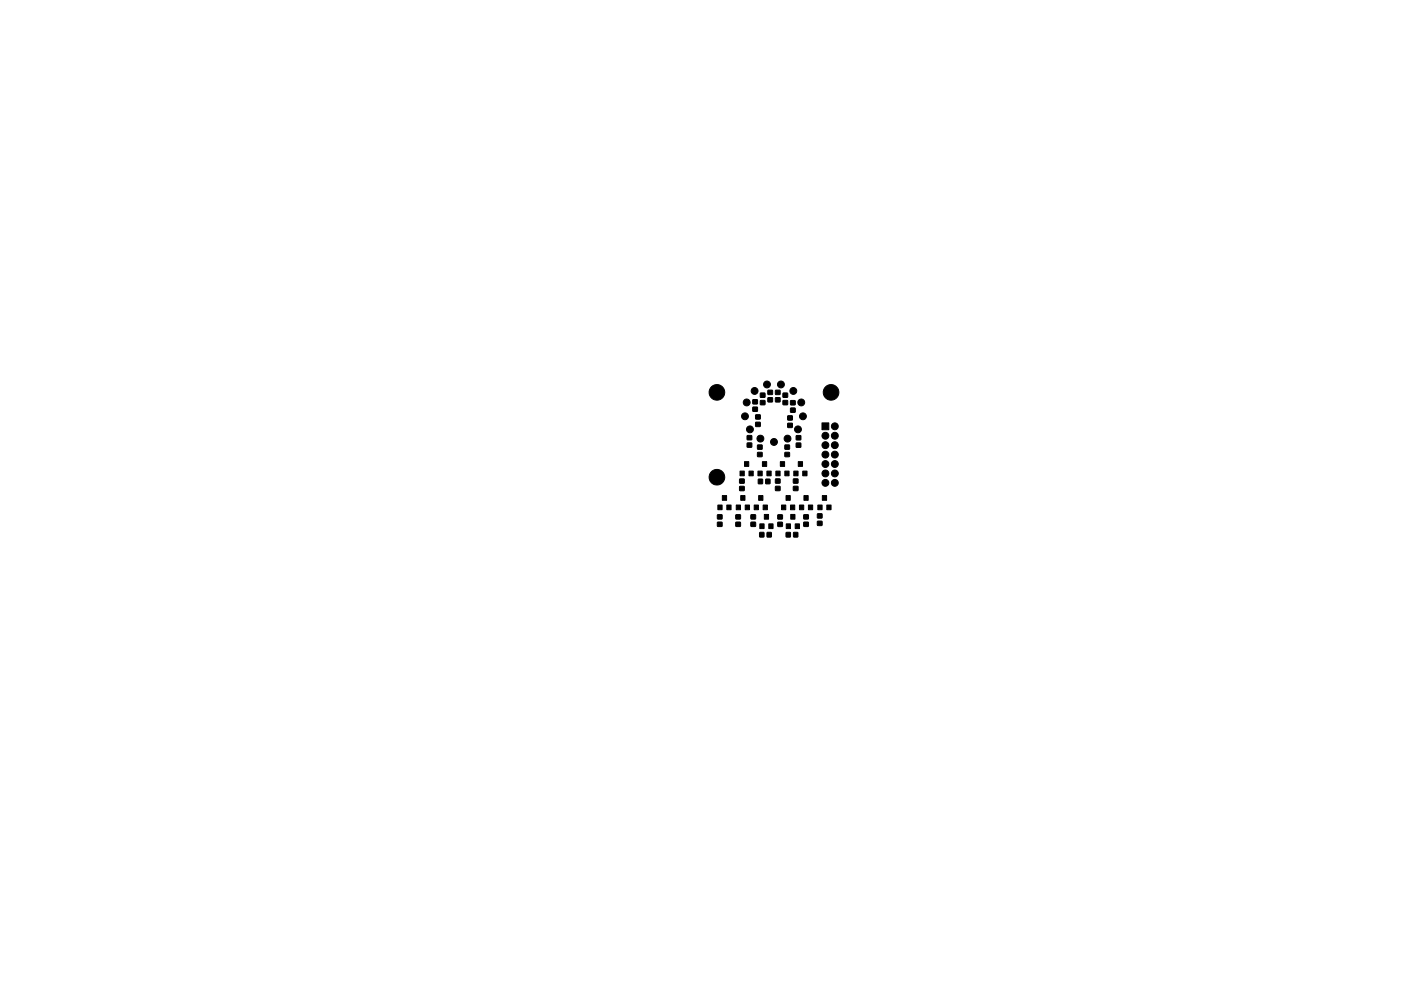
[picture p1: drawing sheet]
<svg xmlns="http://www.w3.org/2000/svg" width="297mm" height="210mm" viewBox="0 0 297 210" stroke-linecap="round" stroke-linejoin="round" font-family="sans-serif">
<g fill="#000" stroke="#000" stroke-width=".21">
<path d="M157.8 97.9h1v1h-1zM158.4 94h1v.9h-1zM158.4 92.4h1v.9h-1zM159.6 86.4h1v.9h-1zM159.6 84.8h1v.9h-1zM160.2 89.6h1v.9h-1zM160.2 88h1v.9h-1zM160.6 96h1v.9h-1zM160.6 94.4h1v.9h-1zM161.2 85h1v.9h-1zM161.2 83.4h1v.9h-1zM161.6 97.9h1v1h-1z"/>
<path d="M162.8 84.4h1v.9h-1zM162.8 82.8h1v.9h-1zM164.4 84.4h1v.9h-1zM164.4 82.8h1v.9h-1zM165.4 97.9h1v1h-1zM166 85h1v.9h-1zM166 83.4h1v.9h-1zM166.4 96h1v.9h-1zM166.4 94.4h1v.9h-1zM167 89.8h1v.9h-1zM167 88.2h1v.9h-1zM167.6 86.6h1v.9h-1z"/>
<path d="M167.6 85h1v.9h-1zM168.8 94h1v.9h-1zM168.8 92.4h1v.9h-1zM169.2 97.9h1v1h-1zM174.3 89.7h1.4v1.5h-1.4zM152.1 110.8h1v.9h-1zM152.1 109.2h1v.9h-1zM152.2 107.1h.9v1h-.9zM153.1 105.1h1v1h-1zM154.1 107.1h.9v1h-.9zM156 110.8h1v.9h-1zM156 109.2h1v.9h-1z"/>
<path d="M156.1 107.1h.9v1h-.9zM156.8 103.2h1v.9h-1zM156.8 101.6h1v.9h-1zM156.9 99.9h.9v1h-.9zM157 105.1h1v1h-1zM158 107.1h.9v1h-.9zM158.8 99.9h.9v1h-.9zM159.2 110.8h1v.9h-1zM159.2 109.2h1v.9h-1zM159.9 107.1h.9v1h-.9zM160.8 101.7h.9v.9h-.9zM160.7 99.9h.9v1h-.9z"/>
<path d="M160.8 105.1h1v1h-1zM161.1 113h.8v.9h-.8zM161.1 111.1h.9v1h-.9zM161.8 107.1h.9v1h-.9zM162 109.1h1v1h-1zM162.4 101.7h.8v.9h-.8zM162.7 113h.8v.9h-.8zM162.6 99.9h.9v1h-.9zM163 111.1h.9v1h-.9zM164.4 103.2h1v.9h-1zM164.4 101.6h1v.9h-1zM164.5 99.9h.9v1h-.9z"/>
<path d="M164.9 110.8h1v.9h-1zM164.9 109.2h1v.9h-1zM165.7 107.1h.9v1h-.9zM166.4 99.9h.9v1h-.9zM166.7 113h.9v.9h-.9zM166.6 105.1h1v1h-1zM166.7 111.1h.9v1h-.9zM167.6 107.1h.9v1h-.9zM167.6 109.1h1v1h-1zM168.3 113h.8v.9h-.8zM168.2 103.2h1v.9h-1zM168.2 101.6h1v.9h-1z"/>
<path d="M168.3 99.9h.9v1h-.9zM168.6 111.1h.9v1h-.9zM169.5 107.1h.9v1h-.9zM170.2 99.9h.9v1h-.9zM170.4 110.8h1v.9h-1zM170.4 109.2h1v.9h-1zM170.4 105.1h1v1h-1zM171.4 107.1h.9v1h-.9zM173.3 110.6h1v.9h-1zM173.3 109h1v.9h-1zM173.4 107.1h.9v1h-.9zM174.3 105.1h1v1h-1z"/>
<path d="M175.3 107.1h.9v1h-.9z"/>
<circle cx="152" cy="83.3" r="1.66"/>
<circle cx="158" cy="88.3" r=".73"/>
<circle cx="158.3" cy="85.4" r=".73"/>
<circle cx="159" cy="91.1" r=".73"/>
<circle cx="160" cy="82.9" r=".73"/>
<circle cx="161.2" cy="93.1" r=".73"/>
<circle cx="162.6" cy="81.6" r=".73"/>
<circle cx="164.1" cy="93.8" r=".73"/>
<circle cx="165.6" cy="81.6" r=".73"/>
<circle cx="167" cy="93.1" r=".73"/>
<circle cx="168.2" cy="82.9" r=".73"/>
<circle cx="169.2" cy="91.1" r=".73"/>
<circle cx="169.9" cy="85.4" r=".73"/>
<circle cx="170.2" cy="88.3" r=".73"/>
<circle cx="175" cy="92.5" r=".73"/>
<circle cx="175" cy="98.5" r=".73"/>
<circle cx="175" cy="94.5" r=".73"/>
<circle cx="175" cy="96.5" r=".73"/>
<circle cx="176.2" cy="83.3" r="1.66"/>
<circle cx="177" cy="90.5" r=".73"/>
<circle cx="177" cy="98.5" r=".73"/>
<circle cx="177" cy="94.5" r=".73"/>
<circle cx="177" cy="92.5" r=".73"/>
<circle cx="177" cy="96.5" r=".73"/>
<circle cx="152" cy="101.3" r="1.66"/>
<circle cx="175" cy="100.5" r=".73"/>
<circle cx="175" cy="102.5" r=".73"/>
<circle cx="177" cy="102.5" r=".73"/>
<circle cx="177" cy="100.5" r=".73"/>
</g>
</svg>
